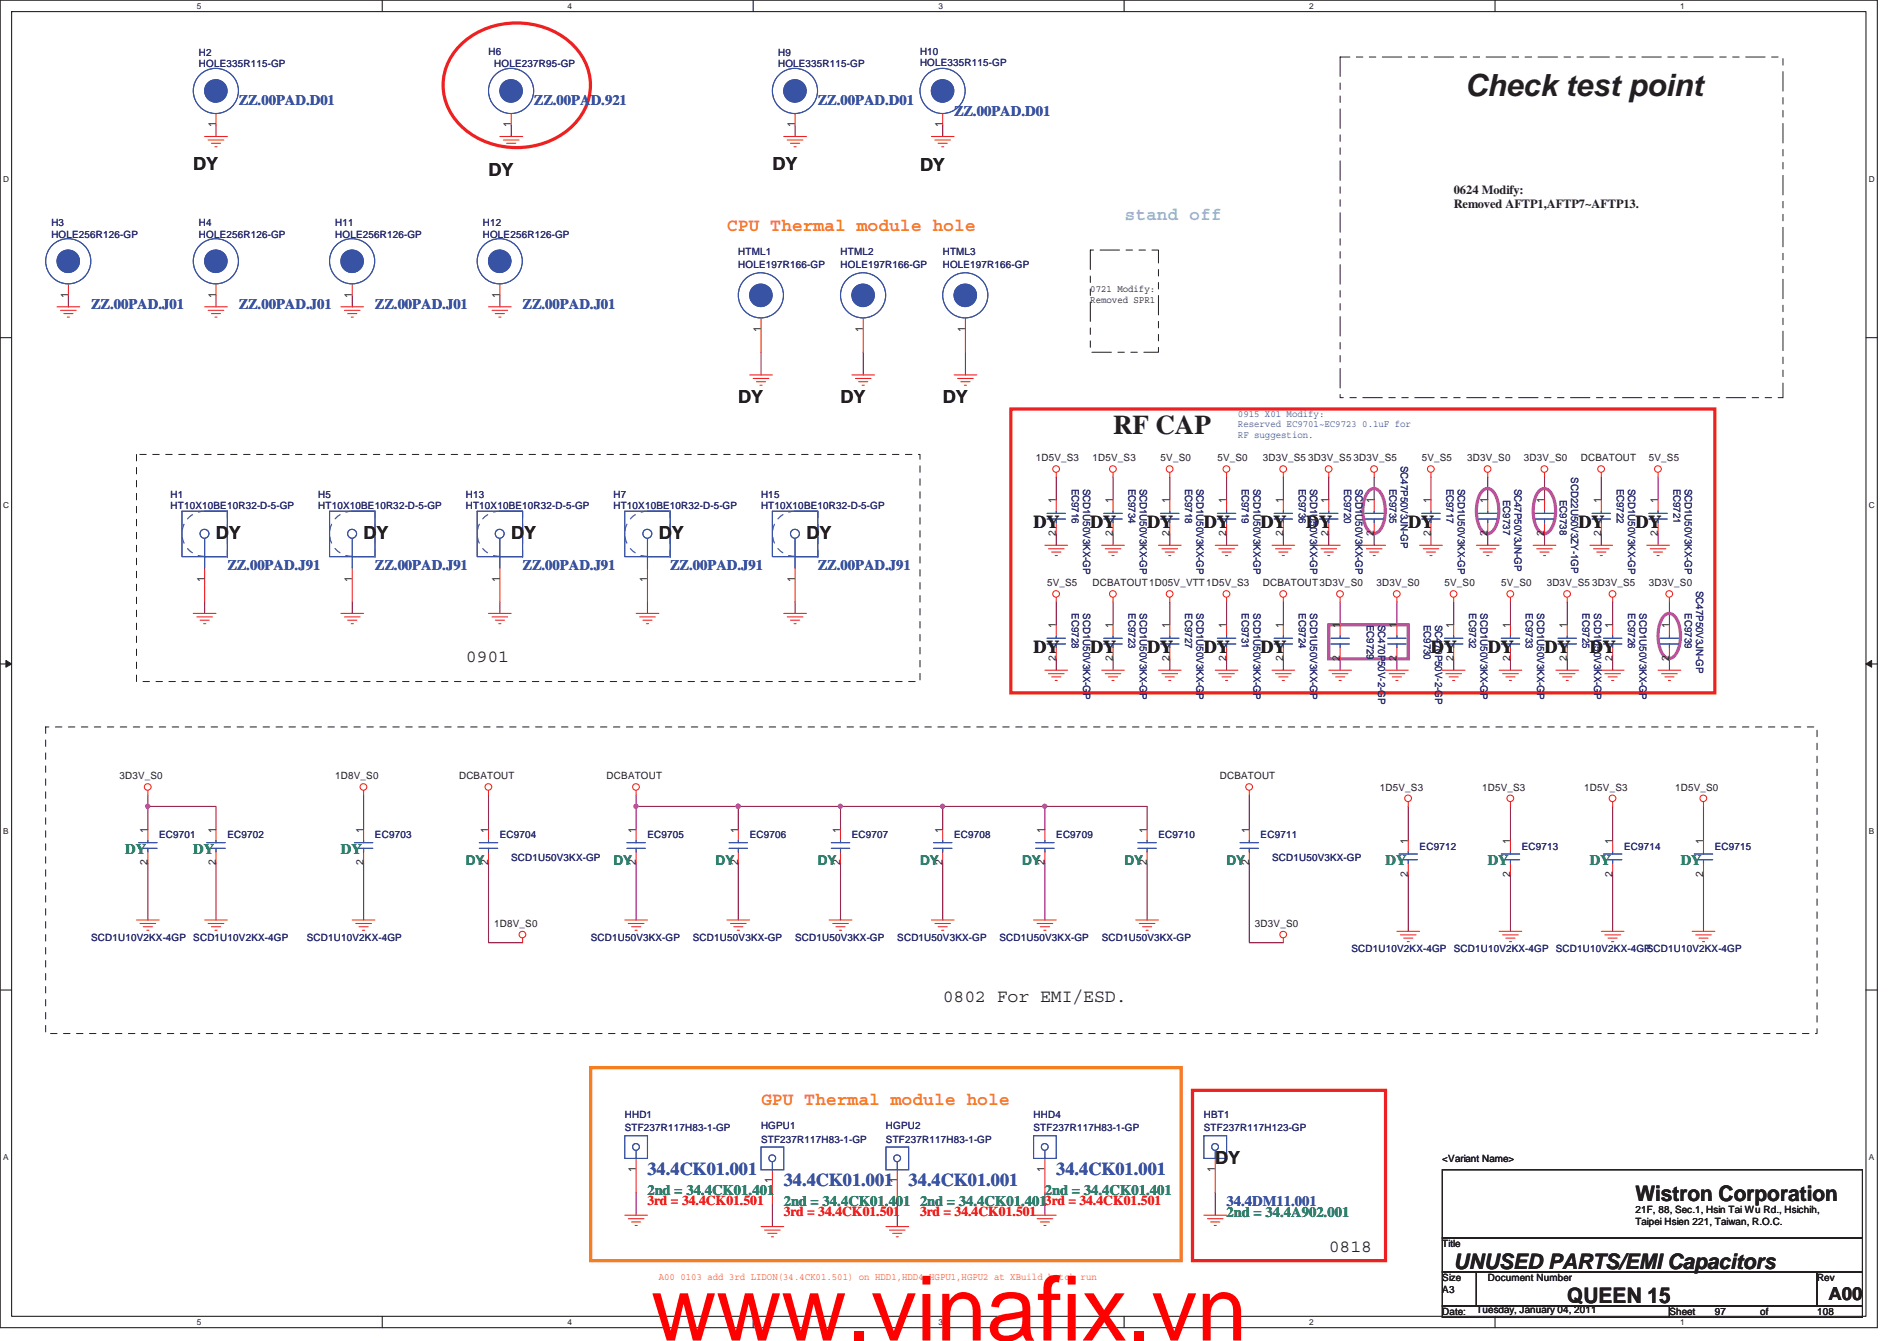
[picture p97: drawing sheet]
<svg xmlns="http://www.w3.org/2000/svg" width="297mm" height="210mm" viewBox="0 0 297 210" stroke-linecap="round" stroke-linejoin="round" font-family="sans-serif">
<defs><g id="words">
<text font-size="14.1" fill="#f00" x="102" y="209.9">www.vinafix.vn</text>
<text font-size="4.8" fill="#231f20" x="229.4" y="15.1">Check test point</text>
<text font-size="4.2" fill="#231f20" x="174.3" y="67.9">RF CAP</text>
<g font-size="3.3" fill="#231f20">
<text x="256.1" y="188.1">Wistron Corporation</text>
<text x="227.6" y="198.7">UNUSED PARTS/EMI Capacitors</text>
<text x="245.4" y="204.1">QUEEN 15</text>
</g>
<g font-size="2.8" fill="#231f20">
<text x="30.3" y="26.7">DY</text>
<text x="76.5" y="27.6">DY</text>
<text x="120.9" y="26.7">DY</text>
<text x="144.1" y="26.8">DY</text>
<text x="115.6" y="63.1">DY</text>
<text x="131.6" y="63.1">DY</text>
<text x="147.6" y="63.1">DY</text>
<text x="161.8" y="82.6">DY</text>
<text x="170.7" y="82.6">DY</text>
<text x="179.6" y="82.6">DY</text>
<text x="188.5" y="82.6">DY</text>
<text x="197.4" y="82.6">DY</text>
<text x="204.5" y="82.6">DY</text>
<text x="220.5" y="82.6">DY</text>
<text x="247.2" y="82.6">DY</text>
<text x="256.1" y="82.6">DY</text>
<text x="33.8" y="84.5">DY</text>
<text x="56.9" y="84.5">DY</text>
<text x="80" y="84.5">DY</text>
<text x="103.2" y="84.5">DY</text>
<text x="126.3" y="84.5">DY</text>
<text x="72.9" y="103.6">0901</text>
<text x="161.8" y="102.2">DY</text>
<text x="170.7" y="102.2">DY</text>
<text x="179.6" y="102.2">DY</text>
<text x="188.5" y="102.2">DY</text>
<text x="197.4" y="102.2">DY</text>
<text x="224.1" y="102.2">DY</text>
<text x="233" y="102.2">DY</text>
<text x="241.8" y="102.2">DY</text>
<text x="249" y="102.2">DY</text>
<text x="147.6" y="157">0802 For EMI/ESD.</text>
<text x="190.3" y="182.2">DY</text>
<text x="208.1" y="196.1">0818</text>
<text x="286.3" y="203.6">A00</text>
</g>
<text font-size="2.8" fill="#6fccdd" x="176.1" y="34.4">stand off</text>
<g font-size="2.8" fill="#f57f20">
<text x="113.8" y="36.2">CPU Thermal module hole</text>
<text x="119.2" y="173.1">GPU Thermal module hole</text>
</g>
<g font-size="2.8" fill="#3953a4">
<text x="101.4" y="184">34.4CK01.001</text>
<text x="122.7" y="185.8">34.4CK01.001</text>
<text x="142.3" y="185.8">34.4CK01.001</text>
<text x="165.4" y="184">34.4CK01.001</text>
</g>
<g font-size="2.3" fill="#3953a4">
<text x="37.4" y="16.4">ZZ.00PAD.D01</text>
<text x="83.6" y="16.4">ZZ.00PAD.921</text>
<text x="128.1" y="16.4">ZZ.00PAD.D01</text>
<text x="149.4" y="18.2">ZZ.00PAD.D01</text>
<text x="14.3" y="48.4">ZZ.00PAD.J01</text>
<text x="37.4" y="48.4">ZZ.00PAD.J01</text>
<text x="58.7" y="48.4">ZZ.00PAD.J01</text>
<text x="81.8" y="48.4">ZZ.00PAD.J01</text>
<text x="35.6" y="89.3">ZZ.00PAD.J91</text>
<text x="58.7" y="89.3">ZZ.00PAD.J91</text>
<text x="81.8" y="89.3">ZZ.00PAD.J91</text>
<text x="104.9" y="89.3">ZZ.00PAD.J91</text>
<text x="128.1" y="89.3">ZZ.00PAD.J91</text>
<text x="192.1" y="188.8">34.4DM11.001</text>
</g>
<g font-size="2.3" fill="#098040">
<text x="19.6" y="133.7">DY</text>
<text x="30.3" y="133.7">DY</text>
<text x="53.4" y="133.7">DY</text>
<text x="217" y="135.5">DY</text>
<text x="233" y="135.5">DY</text>
<text x="249" y="135.5">DY</text>
<text x="263.2" y="135.5">DY</text>
<text x="101.4" y="187.1">2nd = 34.4CK01.401</text>
<text x="122.7" y="188.8">2nd = 34.4CK01.401</text>
<text x="144.1" y="188.8">2nd = 34.4CK01.401</text>
<text x="163.6" y="187.1">2nd = 34.4CK01.401</text>
<text x="192.1" y="190.6">2nd = 34.4A902.001</text>
</g>
<g font-size="2.1" fill="#098040">
<text x="72.9" y="135.4">DY</text>
<text x="96.1" y="135.4">DY</text>
<text x="112.1" y="135.4">DY</text>
<text x="128.1" y="135.4">DY</text>
<text x="144.1" y="135.4">DY</text>
<text x="160.1" y="135.4">DY</text>
<text x="176.1" y="135.4">DY</text>
<text x="192.1" y="135.4">DY</text>
</g>
<g font-size="2.1" fill="#ed2024">
<text x="101.4" y="188.7">3rd = 34.4CK01.501</text>
<text x="122.7" y="190.5">3rd = 34.4CK01.501</text>
<text x="144.1" y="190.5">3rd = 34.4CK01.501</text>
<text x="163.6" y="188.7">3rd = 34.4CK01.501</text>
</g>
<g font-size="1.9" fill="#231f20">
<text x="227.6" y="30.3">0624 Modify:</text>
<text x="227.6" y="32.6">Removed AFTP1,AFTP7~AFTP13.</text>
</g>
<g font-size="1.6" fill="#282973">
<text x="31.2" y="8.8">H2</text>
<text x="31.2" y="10.5">HOLE335R115-GP</text>
<text x="76.5" y="8.6">H6</text>
<text x="77.4" y="10.5">HOLE237R95-GP</text>
<text x="121.8" y="8.8">H9</text>
<text x="121.8" y="10.5">HOLE335R115-GP</text>
<text x="144.1" y="8.6">H10</text>
<text x="144.1" y="10.4">HOLE335R115-GP</text>
<text x="8" y="35.4">H3</text>
<text x="31.2" y="35.4">H4</text>
<text x="52.5" y="35.4">H11</text>
<text x="75.6" y="35.4">H12</text>
<text x="8" y="37.2">HOLE256R126-GP</text>
<text x="31.2" y="37.2">HOLE256R126-GP</text>
<text x="52.5" y="37.2">HOLE256R126-GP</text>
<text x="75.6" y="37.2">HOLE256R126-GP</text>
<text x="115.6" y="39.9">HTML1</text>
<text x="131.6" y="39.9">HTML2</text>
<text x="147.6" y="39.9">HTML3</text>
<text x="115.6" y="42">HOLE197R166-GP</text>
<text x="131.6" y="42">HOLE197R166-GP</text>
<text x="147.6" y="42">HOLE197R166-GP</text>
<text x="26.7" y="77.9">H1</text>
<text x="49.8" y="77.9">H5</text>
<text x="72.9" y="77.9">H13</text>
<text x="96.1" y="77.9">H7</text>
<text x="119.2" y="77.9">H15</text>
<text x="167.8" y="76.5" transform="rotate(90 167.8 76.5)">EC9716</text>
<text x="169.6" y="76.5" transform="rotate(90 169.6 76.5)">SCD1U50V3KX-GP</text>
<text x="176.7" y="76.5" transform="rotate(90 176.7 76.5)">EC9734</text>
<text x="178.5" y="76.5" transform="rotate(90 178.5 76.5)">SCD1U50V3KX-GP</text>
<text x="185.6" y="76.5" transform="rotate(90 185.6 76.5)">EC9718</text>
<text x="187.4" y="76.5" transform="rotate(90 187.4 76.5)">SCD1U50V3KX-GP</text>
<text x="194.5" y="76.5" transform="rotate(90 194.5 76.5)">EC9719</text>
<text x="196.3" y="76.5" transform="rotate(90 196.3 76.5)">SCD1U50V3KX-GP</text>
<text x="203.4" y="76.5" transform="rotate(90 203.4 76.5)">EC9736</text>
<text x="205.1" y="76.5" transform="rotate(90 205.1 76.5)">SCD1U50V3KX-GP</text>
<text x="210.5" y="76.5" transform="rotate(90 210.5 76.5)">EC9720</text>
<text x="212.3" y="76.5" transform="rotate(90 212.3 76.5)">SCD1U50V3KX-GP</text>
<text x="217.6" y="76.5" transform="rotate(90 217.6 76.5)">EC9735</text>
<text x="219.4" y="72.9" transform="rotate(90 219.4 72.9)">SC47P50V3JN-GP</text>
<text x="226.5" y="76.5" transform="rotate(90 226.5 76.5)">EC9717</text>
<text x="228.3" y="76.5" transform="rotate(90 228.3 76.5)">SCD1U50V3KX-GP</text>
<text x="237.1" y="76.5" transform="rotate(90 237.1 76.5)">SC47P50V3JN-GP</text>
<text x="246" y="74.7" transform="rotate(90 246 74.7)">SCD22U50V3ZY-1GP</text>
<text x="253.2" y="76.5" transform="rotate(90 253.2 76.5)">EC9722</text>
<text x="254.9" y="76.5" transform="rotate(90 254.9 76.5)">SCD1U50V3KX-GP</text>
<text x="262" y="76.5" transform="rotate(90 262 76.5)">EC9721</text>
<text x="263.8" y="76.5" transform="rotate(90 263.8 76.5)">SCD1U50V3KX-GP</text>
<text x="26.7" y="79.7">HT10X10BE10R32-D-5-GP</text>
<text x="49.8" y="79.7">HT10X10BE10R32-D-5-GP</text>
<text x="72.9" y="79.7">HT10X10BE10R32-D-5-GP</text>
<text x="96.1" y="79.7">HT10X10BE10R32-D-5-GP</text>
<text x="119.2" y="79.7">HT10X10BE10R32-D-5-GP</text>
<text x="235.4" y="78.3" transform="rotate(90 235.4 78.3)">EC9737</text>
<text x="244.3" y="78.3" transform="rotate(90 244.3 78.3)">EC9738</text>
<text x="265.6" y="92.5" transform="rotate(90 265.6 92.5)">SC47P50V3JN-GP</text>
<text x="167.8" y="96.1" transform="rotate(90 167.8 96.1)">EC9728</text>
<text x="169.6" y="96.1" transform="rotate(90 169.6 96.1)">SCD1U50V3KX-GP</text>
<text x="176.7" y="96.1" transform="rotate(90 176.7 96.1)">EC9723</text>
<text x="178.5" y="96.1" transform="rotate(90 178.5 96.1)">SCD1U50V3KX-GP</text>
<text x="185.6" y="96.1" transform="rotate(90 185.6 96.1)">EC9727</text>
<text x="187.4" y="96.1" transform="rotate(90 187.4 96.1)">SCD1U50V3KX-GP</text>
<text x="194.5" y="96.1" transform="rotate(90 194.5 96.1)">EC9731</text>
<text x="196.3" y="96.1" transform="rotate(90 196.3 96.1)">SCD1U50V3KX-GP</text>
<text x="203.4" y="96.1" transform="rotate(90 203.4 96.1)">EC9724</text>
<text x="205.1" y="96.1" transform="rotate(90 205.1 96.1)">SCD1U50V3KX-GP</text>
<text x="214" y="97.8" transform="rotate(90 214 97.8)">EC9729</text>
<text x="215.8" y="97.8" transform="rotate(90 215.8 97.8)">SC470P50V-2-GP</text>
<text x="222.9" y="97.8" transform="rotate(90 222.9 97.8)">EC9730</text>
<text x="224.7" y="97.8" transform="rotate(90 224.7 97.8)">SC470P50V-2-GP</text>
<text x="230" y="96.1" transform="rotate(90 230 96.1)">EC9732</text>
<text x="231.8" y="96.1" transform="rotate(90 231.8 96.1)">SCD1U50V3KX-GP</text>
<text x="238.9" y="96.1" transform="rotate(90 238.9 96.1)">EC9733</text>
<text x="240.7" y="96.1" transform="rotate(90 240.7 96.1)">SCD1U50V3KX-GP</text>
<text x="247.8" y="96.1" transform="rotate(90 247.8 96.1)">EC9725</text>
<text x="249.6" y="96.1" transform="rotate(90 249.6 96.1)">SCD1U50V3KX-GP</text>
<text x="254.9" y="96.1" transform="rotate(90 254.9 96.1)">EC9726</text>
<text x="256.7" y="96.1" transform="rotate(90 256.7 96.1)">SCD1U50V3KX-GP</text>
<text x="263.8" y="96.1" transform="rotate(90 263.8 96.1)">EC9739</text>
<text x="24.9" y="131.3">EC9701</text>
<text x="35.6" y="131.3">EC9702</text>
<text x="58.7" y="131.3">EC9703</text>
<text x="78.3" y="131.3">EC9704</text>
<text x="101.4" y="131.3">EC9705</text>
<text x="117.4" y="131.3">EC9706</text>
<text x="133.4" y="131.3">EC9707</text>
<text x="149.4" y="131.3">EC9708</text>
<text x="165.4" y="131.3">EC9709</text>
<text x="181.4" y="131.3">EC9710</text>
<text x="197.4" y="131.3">EC9711</text>
<text x="80" y="134.8">SCD1U50V3KX-GP</text>
<text x="199.2" y="134.8">SCD1U50V3KX-GP</text>
<text x="222.3" y="133.1">EC9712</text>
<text x="238.3" y="133.1">EC9713</text>
<text x="254.3" y="133.1">EC9714</text>
<text x="268.5" y="133.1">EC9715</text>
<text x="14.3" y="147.3">SCD1U10V2KX-4GP</text>
<text x="30.3" y="147.3">SCD1U10V2KX-4GP</text>
<text x="48" y="147.3">SCD1U10V2KX-4GP</text>
<text x="92.5" y="147.3">SCD1U50V3KX-GP</text>
<text x="108.5" y="147.3">SCD1U50V3KX-GP</text>
<text x="124.5" y="147.3">SCD1U50V3KX-GP</text>
<text x="140.5" y="147.3">SCD1U50V3KX-GP</text>
<text x="156.5" y="147.3">SCD1U50V3KX-GP</text>
<text x="172.5" y="147.3">SCD1U50V3KX-GP</text>
<text x="211.6" y="149.1">SCD1U10V2KX-4GP</text>
<text x="227.6" y="149.1">SCD1U10V2KX-4GP</text>
<text x="243.6" y="149.1">SCD1U10V2KX-4GPSCD1U10V2KX-4GP</text>
<text x="97.8" y="175">HHD1</text>
<text x="97.8" y="177.2">STF237R117H83-1-GP</text>
<text x="119.2" y="176.8">HGPU1</text>
<text x="119.2" y="178.9">STF237R117H83-1-GP</text>
<text x="138.7" y="176.8">HGPU2</text>
<text x="138.7" y="178.9">STF237R117H83-1-GP</text>
<text x="161.8" y="175">HHD4</text>
<text x="161.8" y="177.2">STF237R117H83-1-GP</text>
<text x="188.5" y="175">HBT1</text>
<text x="188.5" y="177.2">STF237R117H123-GP</text>
</g>
<g font-size="1.6" fill="#231f20">
<text x="33.8" y="19.9" transform="rotate(-90 33.8 19.9)">1</text>
<text x="80" y="19.9" transform="rotate(-90 80 19.9)">1</text>
<text x="124.5" y="19.9" transform="rotate(-90 124.5 19.9)">1</text>
<text x="147.6" y="19.9" transform="rotate(-90 147.6 19.9)">1</text>
<text x="10.7" y="46.6" transform="rotate(-90 10.7 46.6)">1</text>
<text x="33.8" y="46.6" transform="rotate(-90 33.8 46.6)">1</text>
<text x="55.1" y="46.6" transform="rotate(-90 55.1 46.6)">1</text>
<text x="78.2" y="46.6" transform="rotate(-90 78.2 46.6)">1</text>
<text x="170.7" y="45.7">0721 Modify:</text>
<text x="170.7" y="47.4">Removed SPR1</text>
<text x="119.1" y="51.9" transform="rotate(-90 119.1 51.9)">1</text>
<text x="135.1" y="51.9" transform="rotate(-90 135.1 51.9)">1</text>
<text x="151.1" y="51.9" transform="rotate(-90 151.1 51.9)">1</text>
<text x="162.2" y="72.3">1D5V_S3</text>
<text x="171.1" y="72.3">1D5V_S3</text>
<text x="181.7" y="72.3">5V_S0</text>
<text x="190.6" y="72.3">5V_S0</text>
<text x="197.7" y="72.3">3D3V_S5</text>
<text x="204.8" y="72.3">3D3V_S5</text>
<text x="212" y="72.3">3D3V_S5</text>
<text x="222.6" y="72.3">5V_S5</text>
<text x="229.7" y="72.3">3D3V_S0</text>
<text x="238.6" y="72.3">3D3V_S0</text>
<text x="247.5" y="72.3">DCBATOUT</text>
<text x="258.2" y="72.3">5V_S5</text>
<text x="165.4" y="83.9" transform="rotate(-90 165.4 83.9)">2</text>
<text x="165.4" y="78.8" transform="rotate(-90 165.4 78.8)">1</text>
<text x="174.2" y="83.9" transform="rotate(-90 174.2 83.9)">2</text>
<text x="174.2" y="78.8" transform="rotate(-90 174.2 78.8)">1</text>
<text x="183.1" y="83.9" transform="rotate(-90 183.1 83.9)">2</text>
<text x="183.1" y="78.8" transform="rotate(-90 183.1 78.8)">1</text>
<text x="192" y="83.9" transform="rotate(-90 192 83.9)">2</text>
<text x="192" y="78.8" transform="rotate(-90 192 78.8)">1</text>
<text x="200.9" y="83.9" transform="rotate(-90 200.9 83.9)">2</text>
<text x="200.9" y="78.8" transform="rotate(-90 200.9 78.8)">1</text>
<text x="208" y="83.9" transform="rotate(-90 208 83.9)">2</text>
<text x="208" y="78.8" transform="rotate(-90 208 78.8)">1</text>
<text x="215.1" y="83.9" transform="rotate(-90 215.1 83.9)">2</text>
<text x="215.1" y="78.8" transform="rotate(-90 215.1 78.8)">1</text>
<text x="224" y="83.9" transform="rotate(-90 224 83.9)">2</text>
<text x="224" y="78.8" transform="rotate(-90 224 78.8)">1</text>
<text x="232.9" y="83.9" transform="rotate(-90 232.9 83.9)">2</text>
<text x="232.9" y="78.8" transform="rotate(-90 232.9 78.8)">1</text>
<text x="241.8" y="83.9" transform="rotate(-90 241.8 83.9)">2</text>
<text x="241.8" y="78.8" transform="rotate(-90 241.8 78.8)">1</text>
<text x="250.7" y="83.9" transform="rotate(-90 250.7 83.9)">2</text>
<text x="250.7" y="78.8" transform="rotate(-90 250.7 78.8)">1</text>
<text x="259.6" y="83.9" transform="rotate(-90 259.6 83.9)">2</text>
<text x="259.6" y="78.8" transform="rotate(-90 259.6 78.8)">1</text>
<text x="32" y="91.1" transform="rotate(-90 32 91.1)">1</text>
<text x="55.1" y="91.1" transform="rotate(-90 55.1 91.1)">1</text>
<text x="78.2" y="91.1" transform="rotate(-90 78.2 91.1)">1</text>
<text x="101.3" y="91.1" transform="rotate(-90 101.3 91.1)">1</text>
<text x="124.5" y="91.1" transform="rotate(-90 124.5 91.1)">1</text>
<text x="164" y="91.8">5V_S5</text>
<text x="171.1" y="91.8">DCBATOUT1D05V_VTT1D5V_S3</text>
<text x="197.7" y="91.8">DCBATOUT3D3V_S0</text>
<text x="215.5" y="91.8">3D3V_S0</text>
<text x="226.2" y="91.8">5V_S0</text>
<text x="235.1" y="91.8">5V_S0</text>
<text x="242.2" y="91.8">3D3V_S5</text>
<text x="249.3" y="91.8">3D3V_S5</text>
<text x="258.2" y="91.8">3D3V_S0</text>
<text x="165.4" y="98.4" transform="rotate(-90 165.4 98.4)">1</text>
<text x="174.2" y="98.4" transform="rotate(-90 174.2 98.4)">1</text>
<text x="183.1" y="98.4" transform="rotate(-90 183.1 98.4)">1</text>
<text x="192" y="98.4" transform="rotate(-90 192 98.4)">1</text>
<text x="200.9" y="98.4" transform="rotate(-90 200.9 98.4)">1</text>
<text x="209.8" y="98.4" transform="rotate(-90 209.8 98.4)">1</text>
<text x="218.7" y="98.4" transform="rotate(-90 218.7 98.4)">1</text>
<text x="227.6" y="98.4" transform="rotate(-90 227.6 98.4)">1</text>
<text x="236.5" y="98.4" transform="rotate(-90 236.5 98.4)">1</text>
<text x="245.4" y="98.4" transform="rotate(-90 245.4 98.4)">1</text>
<text x="252.5" y="98.4" transform="rotate(-90 252.5 98.4)">1</text>
<text x="261.4" y="98.4" transform="rotate(-90 261.4 98.4)">1</text>
<text x="165.4" y="103.5" transform="rotate(-90 165.4 103.5)">2</text>
<text x="174.2" y="103.5" transform="rotate(-90 174.2 103.5)">2</text>
<text x="183.1" y="103.5" transform="rotate(-90 183.1 103.5)">2</text>
<text x="192" y="103.5" transform="rotate(-90 192 103.5)">2</text>
<text x="200.9" y="103.5" transform="rotate(-90 200.9 103.5)">2</text>
<text x="209.8" y="103.5" transform="rotate(-90 209.8 103.5)">2</text>
<text x="218.7" y="103.5" transform="rotate(-90 218.7 103.5)">2</text>
<text x="227.6" y="103.5" transform="rotate(-90 227.6 103.5)">2</text>
<text x="236.5" y="103.5" transform="rotate(-90 236.5 103.5)">2</text>
<text x="245.4" y="103.5" transform="rotate(-90 245.4 103.5)">2</text>
<text x="252.5" y="103.5" transform="rotate(-90 252.5 103.5)">2</text>
<text x="261.4" y="103.5" transform="rotate(-90 261.4 103.5)">2</text>
<text x="18.7" y="122">3D3V_S0</text>
<text x="52.5" y="122">1D8V_S0</text>
<text x="71.9" y="122">DCBATOUT</text>
<text x="95" y="122">DCBATOUT</text>
<text x="191" y="122">DCBATOUT</text>
<text x="216.1" y="123.8">1D5V_S3</text>
<text x="232.1" y="123.8">1D5V_S3</text>
<text x="248.1" y="123.8">1D5V_S3</text>
<text x="262.3" y="123.8">1D5V_S0</text>
<text x="23.1" y="130.4" transform="rotate(-90 23.1 130.4)">1</text>
<text x="33.8" y="130.4" transform="rotate(-90 33.8 130.4)">1</text>
<text x="56.9" y="130.4" transform="rotate(-90 56.9 130.4)">1</text>
<text x="76.5" y="130.4" transform="rotate(-90 76.5 130.4)">1</text>
<text x="99.6" y="130.4" transform="rotate(-90 99.6 130.4)">1</text>
<text x="115.6" y="130.4" transform="rotate(-90 115.6 130.4)">1</text>
<text x="131.6" y="130.4" transform="rotate(-90 131.6 130.4)">1</text>
<text x="147.6" y="130.4" transform="rotate(-90 147.6 130.4)">1</text>
<text x="163.6" y="130.4" transform="rotate(-90 163.6 130.4)">1</text>
<text x="179.6" y="130.4" transform="rotate(-90 179.6 130.4)">1</text>
<text x="195.6" y="130.4" transform="rotate(-90 195.6 130.4)">1</text>
<text x="23.1" y="135.5" transform="rotate(-90 23.1 135.5)">2</text>
<text x="33.8" y="135.5" transform="rotate(-90 33.8 135.5)">2</text>
<text x="56.9" y="135.5" transform="rotate(-90 56.9 135.5)">2</text>
<text x="76.5" y="135.5" transform="rotate(-90 76.5 135.5)">2</text>
<text x="99.6" y="135.5" transform="rotate(-90 99.6 135.5)">2</text>
<text x="115.6" y="135.5" transform="rotate(-90 115.6 135.5)">2</text>
<text x="131.6" y="135.5" transform="rotate(-90 131.6 135.5)">2</text>
<text x="147.6" y="135.5" transform="rotate(-90 147.6 135.5)">2</text>
<text x="163.6" y="135.5" transform="rotate(-90 163.6 135.5)">2</text>
<text x="179.6" y="135.5" transform="rotate(-90 179.6 135.5)">2</text>
<text x="195.6" y="135.5" transform="rotate(-90 195.6 135.5)">2</text>
<text x="220.5" y="137.3" transform="rotate(-90 220.5 137.3)">2</text>
<text x="220.5" y="132.2" transform="rotate(-90 220.5 132.2)">1</text>
<text x="236.5" y="137.3" transform="rotate(-90 236.5 137.3)">2</text>
<text x="236.5" y="132.2" transform="rotate(-90 236.5 132.2)">1</text>
<text x="252.5" y="137.3" transform="rotate(-90 252.5 137.3)">2</text>
<text x="252.5" y="132.2" transform="rotate(-90 252.5 132.2)">1</text>
<text x="266.7" y="137.3" transform="rotate(-90 266.7 137.3)">2</text>
<text x="266.7" y="132.2" transform="rotate(-90 266.7 132.2)">1</text>
<text x="77.4" y="145.2">1D8V_S0</text>
<text x="196.5" y="145.2">3D3V_S0</text>
<text x="99.6" y="183.5" transform="rotate(-90 99.6 183.5)">1</text>
<text x="120.9" y="185.3" transform="rotate(-90 120.9 185.3)">1</text>
<text x="140.5" y="185.3" transform="rotate(-90 140.5 185.3)">1</text>
<text x="163.6" y="183.5" transform="rotate(-90 163.6 183.5)">1</text>
<text x="190.2" y="183.5" transform="rotate(-90 190.2 183.5)">1</text>
<text x="225.8" y="181.9">&lt;Variant Name&gt;</text>
<text x="256.1" y="189.9">21F, 88, Sec.1, Hsin Tai Wu Rd., Hsichih,</text>
<text x="256.1" y="191.8">Taipei Hsien 221, Taiwan, R.O.C.</text>
<text x="225.8" y="195.3">Title</text>
<text x="225.8" y="200.6">Size</text>
<text x="225.8" y="202.4">A3</text>
<text x="233" y="200.6">Document Number</text>
<text x="284.5" y="200.6">Rev</text>
<text x="225.8" y="205.9">Date:</text>
<text x="231.2" y="205.6">Tuesday, January 04, 2011</text>
<text x="261.4" y="205.9">Sheet</text>
<text x="268.5" y="205.9">97</text>
<text x="275.6" y="205.9">of</text>
<text x="284.5" y="205.9">108</text>
</g>
<g font-size="1.6" fill="#3953a4">
<text x="193.8" y="65.3">0915 X01 Modify:</text>
<text x="193.8" y="66.9">Reserved EC9701~EC9723 0.1uF for</text>
<text x="193.8" y="68.6">RF suggestion.</text>
</g>
<text font-size="1.6" fill="#f57f20" x="103.2" y="200.4">A00 0103 add 3rd LIDON(34.4CK01.501) on HDD1,HDD4,HGPU1,HGPU2 at XBuild batch run</text>
<g font-size="1.3" fill="#231f20">
<text x="30.8" y="1.4">5</text>
<text x="88.9" y="1.4">4</text>
<text x="146.9" y="1.4">3</text>
<text x="205" y="1.4">2</text>
<text x="263.1" y="1.4">1</text>
<text x=".5" y="28.5">D</text>
<text x="292.6" y="28.5">D</text>
<text x=".5" y="79.5">C</text>
<text x="292.6" y="79.5">C</text>
<text x=".5" y="130.6">B</text>
<text x="292.6" y="130.6">B</text>
<text x=".5" y="181.7">A</text>
<text x="292.6" y="181.7">A</text>
<text x="30.8" y="207.4">5</text>
<text x="88.9" y="207.4">4</text>
<text x="146.9" y="207.4">3</text>
<text x="205" y="207.4">2</text>
<text x="263.1" y="207.4">1</text>
</g>
</g></defs>
<path d="M0 0h294v207.9h-294zM1.8 1.8h290.4v204.3h-290.4z" fill="none" stroke="#231f20" stroke-width=".17"/>
<g fill="#fff">
<path d="M30.8 .2h.7v1.4h-.7z"/>
<path d="M30.8 206.3h.7v1.4h-.7z"/>
</g>
<path d="M59.9 0v1.8M59.9 206.1v1.8" fill="none" stroke="#231f20" stroke-width=".17"/>
<g fill="#fff">
<path d="M88.9 .2h.6v1.4h-.6z"/>
<path d="M88.9 206.3h.6v1.4h-.6z"/>
</g>
<path d="M117.9 0v1.8M117.9 206.1v1.8" fill="none" stroke="#231f20" stroke-width=".17"/>
<g fill="#fff">
<path d="M146.9 .2h.7v1.4h-.7z"/>
<path d="M146.9 206.3h.7v1.4h-.7z"/>
</g>
<path d="M176 0v1.8M176 206.1v1.8" fill="none" stroke="#231f20" stroke-width=".17"/>
<g fill="#fff">
<path d="M205 .2h.7v1.4h-.7z"/>
<path d="M205 206.3h.7v1.4h-.7z"/>
</g>
<path d="M234.1 0v1.8M234.1 206.1v1.8" fill="none" stroke="#231f20" stroke-width=".17"/>
<g fill="#fff">
<path d="M263.1 .2h.7v1.4h-.7z"/>
<path d="M263.1 206.3h.7v1.4h-.7z"/>
<path d="M.5 27.3h.9v1.4h-.9z"/>
<path d="M292.6 27.3h.9v1.4h-.9z"/>
<path d="M.5 78.4h.9v1.4h-.9z"/>
<path d="M292.6 78.4h.9v1.4h-.9z"/>
</g>
<path d="M0 52.9h1.8M292.2 52.9h1.8" fill="none" stroke="#231f20" stroke-width=".17"/>
<g fill="#fff">
<path d="M.5 129.5h.8v1.4h-.8z"/>
<path d="M292.6 129.5h.9v1.4h-.9z"/>
</g>
<path d="M0 104h1.8M292.2 104h1.8" fill="none" stroke="#231f20" stroke-width=".17"/>
<path d="M.9 103.4l.9 .6-.9 .5z" fill="#231f20"/>
<path d="M.9 103.4l.9 .6-.9 .5z" fill="none" stroke="#231f20" stroke-width=".16"/>
<path d="M292.2 104l.9-.6v1.1z" fill="#231f20"/>
<path d="M292.2 104l.9-.6v1.1z" fill="none" stroke="#231f20" stroke-width=".16"/>
<g fill="#fff">
<path d="M.5 180.5h.8v1.4h-.8z"/>
<path d="M292.6 180.5h.9v1.4h-.9z"/>
</g>
<path d="M0 155h1.8M292.2 155h1.8" fill="none" stroke="#231f20" stroke-width=".17"/>
<g fill="none" stroke="#7f1442" stroke-width=".17">
<path d="M33.8 19.6v1.8M80 19.6v1.8M124.5 19.6v1.8M147.6 19.6v1.8M10.7 46.3v1.7M33.8 46.3v1.7M55.2 46.3v1.7M78.3 46.3v1.7M119.2 55.2v3.5M135.2 55.2v3.5M151.2 55.2v3.5M55.2 94.3v1.8"/>
<path d="M78.3 94.3v1.8M23.2 129.8v-3.5h10.6v3.5M23.2 135.2v8.9M33.8 135.2v8.9M99.6 186.7v3.6M120.9 188.5v3.6M140.5 188.5v3.6M163.6 186.7v3.6M190.3 186.7v3.6"/>
</g>
<circle cx="23.1" cy="126.3" r=".32" fill="#b9529f"/>
<circle cx="23.1" cy="126.3" r=".32" fill="none" stroke="#b9529f" stroke-width=".17"/>
<path d="M56.9 124.5v5.3M56.9 135.2v8.9M76.5 135.2v12.4h5.3M76.5 124.5v5.3M99.6 124.5v1.8h16" fill="none" stroke="#7f1442" stroke-width=".17"/>
<circle cx="115.6" cy="126.3" r=".32" fill="#b9529f"/>
<circle cx="115.6" cy="126.3" r=".32" fill="none" stroke="#b9529f" stroke-width=".17"/>
<circle cx="99.6" cy="126.3" r=".32" fill="#b9529f"/>
<circle cx="99.6" cy="126.3" r=".32" fill="none" stroke="#b9529f" stroke-width=".17"/>
<path d="M99.6 126.3v3.5M99.6 135.2v8.9M115.6 135.2v8.9M131.6 135.2v8.9M147.6 135.2v8.9M163.6 135.2v8.9M163.6 129.8v-3.5h16v3.5M179.6 135.2v8.9" fill="none" stroke="#7f1442" stroke-width=".17"/>
<circle cx="163.6" cy="126.3" r=".32" fill="#b9529f"/>
<circle cx="163.6" cy="126.3" r=".32" fill="none" stroke="#b9529f" stroke-width=".17"/>
<path d="M131.6 129.8v-3.5h16v3.5" fill="none" stroke="#7f1442" stroke-width=".17"/>
<circle cx="131.6" cy="126.3" r=".32" fill="#b9529f"/>
<circle cx="131.6" cy="126.3" r=".32" fill="none" stroke="#b9529f" stroke-width=".17"/>
<path d="M131.6 126.3h-16v3.5" fill="none" stroke="#7f1442" stroke-width=".17"/>
<circle cx="115.6" cy="126.3" r=".32" fill="#b9529f"/>
<circle cx="115.6" cy="126.3" r=".32" fill="none" stroke="#b9529f" stroke-width=".17"/>
<path d="M23.2 124.5v1.8M147.6 126.3h16M195.6 135.2v12.4h5.4M195.6 124.5v5.3M220.5 126.3v5.3M220.5 136.9v8.9M236.5 126.3v5.3M236.5 136.9v8.9M252.5 126.3v5.3M252.5 136.9v8.9" fill="none" stroke="#7f1442" stroke-width=".17"/>
<circle cx="147.6" cy="126.3" r=".32" fill="#b9529f"/>
<circle cx="147.6" cy="126.3" r=".32" fill="none" stroke="#b9529f" stroke-width=".17"/>
<g fill="none" stroke="#7f1442" stroke-width=".17">
<path d="M165.4 74.7v3.6M174.3 74.7v3.6M183.2 74.7v3.6M192.1 74.7v3.6M201 74.7v3.6M208.1 74.7v3.6M215.2 74.7v3.6M224.1 74.7v3.6M233 74.7v3.6M241.8 74.7v3.6M250.7 74.7v3.6M259.6 74.7v3.6"/>
<path d="M32 94.3v1.8M101.4 94.3v1.8M124.5 94.3v1.8M165.4 83.6v1.8M165.4 94.3v3.5M174.3 94.3v3.5M174.3 83.6v1.8M183.2 83.6v1.8M183.2 94.3v3.5M192.1 83.6v1.8M192.1 94.3v3.5M201 94.3v3.5"/>
<path d="M201 83.6v1.8M208.1 83.6v1.8M209.8 94.3v3.5M215.2 83.6v1.8M218.7 94.3v3.5M224.1 83.6v1.8M227.6 94.3v3.5M233 83.6v1.8M236.5 94.3v3.5M241.8 83.6v1.8M245.4 94.3v3.5M250.7 83.6v1.8"/>
<path d="M252.5 94.3v3.5M259.6 83.6v1.8M261.4 94.3v3.5M165.4 103.2v1.7M174.3 103.2v1.7M183.2 103.2v1.7M192.1 103.2v1.7M201 103.2v1.7M209.8 103.2v1.7M218.7 103.2v1.7M227.6 103.2v1.7M236.5 103.2v1.7"/>
<path d="M245.4 103.2v1.7M252.5 103.2v1.7M261.4 103.2v1.7M266.7 126.3v5.3M266.7 136.9v8.9"/>
</g>
<g fill="none" stroke="#ed2024" stroke-width=".17">
<path d="M147.6 17.8v1.8M32 21.4h3.6M32.6 21.9h2.4M33.1 22.4h1.4M33.7 23h.3M78.3 21.4h3.5M78.8 21.9h2.5M79.3 22.4h1.5M79.9 23h.3M122.7 21.4h3.6M123.3 21.9h2.4M123.8 22.4h1.4"/>
<path d="M124.3 23h.4M145.8 21.4h3.6M146.4 21.9h2.4M146.9 22.4h1.4M147.4 23h.4M8.9 48h3.6M9.5 48.6h2.4M10 49.1h1.4M10.5 49.7h.4M32 48h3.6M32.6 48.6h2.4M33.1 49.1h1.4"/>
<path d="M33.7 49.7h.3M53.4 48h3.5M53.9 48.6h2.5M54.4 49.1h1.5M55 49.7h.3M76.5 48h3.5M77 48.6h2.5M77.6 49.1h1.4M78.1 49.7h.3M117.4 58.7h3.5M117.9 59.3h2.5M118.4 59.8h1.5"/>
<path d="M133.4 58.7h3.5M133.9 59.3h2.5M134.4 59.8h1.5M149.4 58.7h3.5M149.9 59.3h2.5M150.4 59.8h1.5M119 60.3h.3M135 60.3h.3M151 60.3h.3M165.4 74v.7M174.3 74v.7M183.2 74v.7"/>
<path d="M192.1 74v.7M201 74v.7M208.1 74v.7M215.2 74v.7M224.1 74v.7M233 74v.7M241.8 74v.7M250.7 74v.7M259.6 74v.7M30.3 96.1h3.5M30.8 96.6h2.5M31.3 97.1h1.5"/>
<path d="M31.9 97.7h.3M53.4 96.1h3.5M53.9 96.6h2.5M54.4 97.1h1.5M55 97.7h.3M76.5 96.1h3.5M77 96.6h2.5M77.6 97.1h1.4M78.1 97.7h.3M99.6 96.1h3.6M100.2 96.6h2.4M100.7 97.1h1.4"/>
<path d="M101.2 97.7h.4M122.7 96.1h3.6M123.3 96.6h2.4M123.8 97.1h1.4M124.3 97.7h.4M163.6 85.4h3.6M164.2 85.9h2.4M164.7 86.4h1.4M165.2 87h.4M165.4 93.6v.7M172.5 85.4h3.6M173.1 85.9h2.4"/>
<path d="M173.6 86.4h1.4M174.1 87h.4M174.3 93.6v.7M181.4 85.4h3.6M181.9 85.9h2.5M182.5 86.4h1.4M183 87h.3M183.2 93.6v.7M190.3 85.4h3.5M190.8 85.9h2.5M191.3 86.4h1.5M191.9 87h.3"/>
<path d="M192.1 93.6v.7M199.2 85.4h3.5M199.7 85.9h2.5M200.2 86.4h1.5M200.8 87h.3M201 93.6v.7M206.3 85.4h3.5M206.8 85.9h2.5M207.3 86.4h1.5M207.9 87h.3M209.8 93.6v.7M213.4 85.4h3.6"/>
<path d="M213.9 85.9h2.5M214.5 86.4h1.4M215 87h.3M218.7 93.6v.7M222.3 85.4h3.5M222.8 85.9h2.5M223.3 86.4h1.5M223.9 87h.3M227.6 93.6v.7M231.2 85.4h3.5M231.7 85.9h2.5M232.2 86.4h1.5"/>
<path d="M232.8 87h.3M236.5 93.6v.7M240.1 85.4h3.5M240.6 85.9h2.5M241.1 86.4h1.5M241.7 87h.3M245.4 93.6v.7M249 85.4h3.5M249.5 85.9h2.5M250 86.4h1.5M250.6 87h.3M252.5 93.6v.7"/>
<path d="M257.8 85.4h3.6M258.4 85.9h2.5M258.9 86.4h1.4M259.5 87h.3M261.4 93.6v.7M163.6 104.9h3.6M164.2 105.5h2.4M164.7 106h1.4M165.2 106.5h.4M172.5 104.9h3.6M173.1 105.5h2.4M173.6 106h1.4"/>
<path d="M174.1 106.5h.4M181.4 104.9h3.6M181.9 105.5h2.5M182.5 106h1.4M183 106.5h.3M190.3 104.9h3.5M190.8 105.5h2.5M191.3 106h1.5M191.9 106.5h.3M199.2 104.9h3.5M199.7 105.5h2.5M200.2 106h1.5"/>
<path d="M200.8 106.5h.3M208.1 104.9h3.5M208.6 105.5h2.5M209.1 106h1.5M209.7 106.5h.3M217 104.9h3.5M217.5 105.5h2.5M218 106h1.5M218.6 106.5h.3M225.8 104.9h3.6M226.4 105.5h2.5M226.9 106h1.4"/>
<path d="M227.5 106.5h.3M234.7 104.9h3.6M235.3 105.5h2.4M235.8 106h1.4M236.3 106.5h.4M243.6 104.9h3.6M244.2 105.5h2.4M244.7 106h1.4M245.2 106.5h.4M250.7 104.9h3.6M251.3 105.5h2.4M251.8 106h1.4"/>
<path d="M252.3 106.5h.4M259.6 104.9h3.6M260.2 105.5h2.4M260.7 106h1.4M261.2 106.5h.4M23.2 123.8v.7M56.9 123.8v.7M76.5 123.8v.7M99.6 123.8v.7M195.6 123.8v.7M220.5 125.6v.7M236.5 125.6v.7"/>
<path d="M252.5 125.6v.7M266.7 125.6v.7M21.4 144.1h3.5M21.9 144.6h2.5M22.4 145.1h1.5M23 145.7h.3M32 144.1h3.6M32.6 144.6h2.4M33.1 145.1h1.4M33.7 145.7h.3M55.2 144.1h3.5M55.7 144.6h2.5"/>
<path d="M56.2 145.1h1.5M56.8 145.7h.3M81.8 146.9v.7M97.8 144.1h3.6M98.4 144.6h2.4M98.9 145.1h1.4M99.4 145.7h.4M113.8 144.1h3.6M114.4 144.6h2.4M114.9 145.1h1.4M115.4 145.7h.4M129.8 144.1h3.6"/>
<path d="M130.4 144.6h2.4M130.9 145.1h1.4M131.4 145.7h.4M145.8 144.1h3.6M146.4 144.6h2.4M146.9 145.1h1.4M147.4 145.7h.4M161.8 144.1h3.6M162.4 144.6h2.4M162.9 145.1h1.4M163.4 145.7h.4M177.8 144.1h3.6"/>
<path d="M178.4 144.6h2.4M178.9 145.1h1.4M179.4 145.7h.4M201 146.9v.7M218.7 145.8h3.6M219.3 146.4h2.4M219.8 146.9h1.4M220.3 147.4h.4M234.7 145.8h3.6M235.3 146.4h2.4M235.8 146.9h1.4M236.3 147.4h.4"/>
<path d="M250.7 145.8h3.6M251.3 146.4h2.4M251.8 146.9h1.4M252.3 147.4h.4M265 145.8h3.5M265.5 146.4h2.5M266 146.9h1.5M266.6 147.4h.3M97.8 190.3h3.6M98.4 190.8h2.4M98.9 191.3h1.4M99.4 191.9h.4"/>
<path d="M119.2 192.1h3.5M119.7 192.6h2.5M120.2 193.1h1.5M120.8 193.7h.3M138.7 192.1h3.6M139.3 192.6h2.4M139.8 193.1h1.4M140.3 193.7h.4M161.8 190.3h3.6M162.4 190.8h2.4M162.9 191.3h1.4M163.4 191.9h.4"/>
<path d="M188.5 190.3h3.6M189.1 190.8h2.4M189.6 191.3h1.4M190.1 191.9h.4"/>
<circle cx="165.4" cy="73.4" r=".52"/>
<circle cx="174.3" cy="73.4" r=".52"/>
<circle cx="183.2" cy="73.4" r=".52"/>
<circle cx="192" cy="73.4" r=".52"/>
<circle cx="200.9" cy="73.4" r=".52"/>
<circle cx="208" cy="73.4" r=".52"/>
<circle cx="215.2" cy="73.4" r=".52"/>
<circle cx="224.1" cy="73.4" r=".52"/>
<circle cx="232.9" cy="73.4" r=".52"/>
<circle cx="241.8" cy="73.4" r=".52"/>
<circle cx="250.7" cy="73.4" r=".52"/>
<circle cx="259.6" cy="73.4" r=".52"/>
<circle cx="165.4" cy="93" r=".52"/>
<circle cx="174.3" cy="93" r=".52"/>
<circle cx="183.2" cy="93" r=".52"/>
<circle cx="192" cy="93" r=".52"/>
<circle cx="200.9" cy="93" r=".52"/>
<circle cx="209.8" cy="93" r=".52"/>
<circle cx="218.7" cy="93" r=".52"/>
<circle cx="227.6" cy="93" r=".52"/>
<circle cx="236.5" cy="93" r=".52"/>
<circle cx="245.4" cy="93" r=".52"/>
<circle cx="252.5" cy="93" r=".52"/>
<circle cx="261.4" cy="93" r=".52"/>
<circle cx="23.1" cy="123.2" r=".52"/>
<circle cx="56.9" cy="123.2" r=".52"/>
<circle cx="76.5" cy="123.2" r=".52"/>
<circle cx="99.6" cy="123.2" r=".52"/>
<circle cx="195.6" cy="123.2" r=".52"/>
<circle cx="220.5" cy="125" r=".52"/>
<circle cx="236.5" cy="125" r=".52"/>
<circle cx="252.5" cy="125" r=".52"/>
<circle cx="266.7" cy="125" r=".52"/>
<circle cx="81.8" cy="146.3" r=".52"/>
<circle cx="200.9" cy="146.3" r=".52"/>
</g>
<path d="M225.8 183.2h65.8v10.6h-65.8zM225.8 193.8h65.8v5.4h-65.8zM225.8 199.2h5.4v5.3h-5.4zM231.2 199.2h53.3v5.3h-53.3zM284.5 199.2h7.1v5.3h-7.1zM225.8 204.5h35.6v1.8h-35.6zM261.4 204.5h30.2v1.8h-30.2z" fill="none" stroke="#231f20" stroke-width=".17"/>
<path d="M209.8 8.9h69.4v53.4h-69.4zM170.7 39.2h10.7v16h-10.7z" fill="none" stroke="#231f20" stroke-width=".16" stroke-dasharray="3 1 1 1 1 1"/>
<path d="M72.3 6.9a12.9 12.9 0 0 1 18.1 .9 8.7 8.7 0 0 1-1.8 12.8 12.9 12.9 0 0 1-17.2-1.7 8.6 8.6 0 0 1 .9-12zM158.3 64h110.2v44.5h-110.2zM186.7 170.7h30.3v26.7h-30.3z" fill="none" stroke="#ed2024" stroke-width=".51"/>
<path d="M21.4 71.2h122.7v35.5h-122.7zM7.2 113.8h277.3v48h-277.3z" fill="none" stroke="#231f20" stroke-width=".16" stroke-dasharray="1 1 1 1 1 1 1 1"/>
<path d="M214.4 76.8a1.12 1.12 0 0 1 1.8 .5 5.8 5.8 0 0 1-.3 5.9 1.1 1.1 0 0 1-1.9-.4 5.9 5.9 0 0 1 .4-6zM232.1 76.8a1.12 1.12 0 0 1 1.9 .5 5.8 5.8 0 0 1-.3 5.9 1.1 1.1 0 0 1-1.9-.4 5.9 5.9 0 0 1 .3-6zM241 76.8a1.12 1.12 0 0 1 1.9 .5 5.8 5.8 0 0 1-.3 5.9 1.1 1.1 0 0 1-1.9-.4 5.9 5.9 0 0 1 .3-6zM208.1 97.8h12.4v5.4h-12.4zM260.6 96.4a1.12 1.12 0 0 1 1.9 .4 5.8 5.8 0 0 1-.4 6 1.1 1.1 0 0 1-1.8-.5 5.9 5.9 0 0 1 .3-5.9z" fill="none" stroke="#b9529f" stroke-width=".51"/>
<path d="M92.5 167.2h92.5v30.2h-92.5z" fill="none" stroke="#f57f20" stroke-width=".51"/>
<circle cx="147.6" cy="14.2" r="1.76" fill="#3953a4"/>
<g fill="none" stroke="#3953a4" stroke-width=".17">
<circle cx="147.6" cy="14.2" r="1.76"/>
<circle cx="147.6" cy="14.2" r="3.5"/>
</g>
<circle cx="147.6" cy="14.2" r="1.76" fill="#3953a4"/>
<g fill="none" stroke="#3953a4" stroke-width=".17">
<path d="M32 87.2h3.6M32 84.3v4.6M32 80h3.6M35.6 80v7.2M35.6 80h-7.1v7.2h7.1M55.2 84.3v4.6M55.2 87.2h3.5M55.2 80h3.5M58.7 80v7.2M58.7 80h-7.1v7.2h7.1M124.5 80h3.6M124.5 87.2h3.6"/>
<path d="M124.5 84.3v4.6M128.1 80h-7.2v7.2h7.2M128.1 80v7.2M164 99.9h2.8M165.4 99.6v.3M172.8 80.4h2.9M172.8 99.9h2.9M172.8 81.3h2.9M174.3 80v.4M174.3 81.3v.5M174.3 99.6v.3M181.7 81.3h2.9"/>
<path d="M181.7 99.9h2.9M181.7 80.4h2.9M183.2 99.6v.3M183.2 80v.4M183.2 81.3v.5M217.3 99.9h2.9M218.7 99.6v.3M222.6 81.3h2.9M222.6 80.4h2.9M224.1 80v.4M224.1 81.3v.5M231.5 81.3h2.9"/>
<path d="M231.5 80.4h2.9M233 80v.4M233 81.3v.5M235.1 99.9h2.9M236.5 99.6v.3M240.4 81.3h2.9M240.4 80.4h2.9M241.8 80v.4M241.8 81.3v.5M249.3 81.3h2.9M249.3 80.4h2.9M250.7 80v.4"/>
<path d="M250.7 81.3v.5M164 100.8h2.8M165.4 100.8v.6M172.8 100.8h2.9M174.3 100.8v.6M181.7 100.8h2.9M183.2 100.8v.6M217.3 100.8h2.9M218.7 100.8v.6M235.1 100.8h2.9M236.5 100.8v.6M21.7 131.9h2.9"/>
<path d="M21.7 132.8h2.9M23.2 131.6v.3M23.2 132.8v.6M32.4 131.9h2.9M32.4 132.8h2.9M33.8 131.6v.3M33.8 132.8v.6M130.2 131.9h2.9M130.2 132.8h2.9M131.6 131.6v.3M131.6 132.8v.6M178.2 132.8h2.9"/>
<path d="M178.2 131.9h2.9M179.6 131.6v.3M179.6 132.8v.6M194.2 132.8h2.9M194.2 131.9h2.9M195.6 131.6v.3M195.6 132.8v.6M219.1 134.6h2.9M219.1 133.7h2.9M220.5 133.4v.3M220.5 134.6v.6M251.1 134.6h2.9"/>
<path d="M251.1 133.7h2.9M252.5 133.4v.3M252.5 134.6v.6M119.2 179.6h3.5v3.6h-3.5zM138.7 179.6h3.6v3.6h-3.6zM161.8 177.8h3.6v3.6h-3.6zM120.9 181.9v1.3M140.5 181.9v1.3M163.6 180.2v1.2"/>
<circle cx="147.6" cy="14.2" r="1.76"/>
<circle cx="147.6" cy="14.2" r="3.5"/>
<circle cx="32" cy="83.6" r=".7"/>
<circle cx="55.1" cy="83.6" r=".7"/>
<circle cx="124.5" cy="83.6" r=".7"/>
<circle cx="163.6" cy="179.6" r=".54"/>
<circle cx="120.9" cy="181.4" r=".54"/>
<circle cx="140.5" cy="181.4" r=".54"/>
</g>
<g fill="none" stroke="#ed2024" stroke-width=".17">
<path d="M33.8 44.5v1.8M174.3 78.3v1.7M183.2 78.3v1.7M224.1 78.3v1.7M233 78.3v1.7M241.8 78.3v1.7M250.7 78.3v1.7M32 88.9v5.4M55.2 88.9v5.4M124.5 88.9v5.4M165.4 97.8v1.8M174.3 81.8v1.8"/>
<path d="M174.3 97.8v1.8M183.2 81.8v1.8M183.2 97.8v1.8M218.7 97.8v1.8M224.1 81.8v1.8M233 81.8v1.8M236.5 97.8v1.8M241.8 81.8v1.8M250.7 81.8v1.8M165.4 101.4v1.8M174.3 101.4v1.8M183.2 101.4v1.8"/>
<path d="M218.7 101.4v1.8M236.5 101.4v1.8M23.2 129.8v1.8M23.2 133.4v1.8M33.8 129.8v1.8M33.8 133.4v1.8M131.6 129.8v1.8M131.6 133.4v1.8M179.6 129.8v1.8M179.6 133.4v1.8M195.6 129.8v1.8M195.6 133.4v1.8"/>
<path d="M220.5 131.6v1.8M220.5 135.2v1.7M252.5 131.6v1.8M252.5 135.2v1.7M120.9 183.2v5.3M140.5 183.2v5.3M163.6 181.4v5.3"/>
</g>
<path d="M32 80h.1a3.5 3.5 0 0 0-3.6 3.6 3.5 3.5 0 0 0 3.6 3.5h-.1M35.6 80v7.2M35.6 87.2h.1M55.2 80a3.5 3.5 0 0 0-3.6 3.6 3.5 3.5 0 0 0 3.6 3.5M58.7 80v7.2M58.7 87.2h.1M124.5 80a3.5 3.5 0 0 0-3.6 3.6 3.5 3.5 0 0 0 3.6 3.5M128.1 80v7.2M128.1 87.2h.1" fill="none" stroke="#fff" stroke-width=".16" stroke-dasharray="1 1 1 1 1 1 1 1"/>
<path d="M32 80h.1a3.5 3.5 0 0 0-3.6 3.6 3.5 3.5 0 0 0 3.6 3.5h-.1M35.6 80v7.2M35.6 87.2h.1M55.2 80a3.5 3.5 0 0 0-3.6 3.6 3.5 3.5 0 0 0 3.6 3.5M58.7 80v7.2M58.7 87.2h.1M124.5 80a3.5 3.5 0 0 0-3.6 3.6 3.5 3.5 0 0 0 3.6 3.5M128.1 80v7.2M128.1 87.2h.1" fill="none" stroke="#3953a4" stroke-width=".16" stroke-dasharray="1 1 1 1 1 1 1 1"/>
<circle cx="33.8" cy="40.9" r="1.76" fill="#3953a4"/>
<g fill="none" stroke="#3953a4" stroke-width=".17">
<circle cx="33.8" cy="40.9" r="1.76"/>
<circle cx="33.8" cy="40.9" r="3.5"/>
</g>
<circle cx="33.8" cy="40.9" r="1.76" fill="#3953a4"/>
<g fill="none" stroke="#3953a4" stroke-width=".17">
<path d="M260 99.9h2.8M261.4 99.6v.3M260 100.8h2.8M261.4 100.8v.6M188.5 177.8h3.6v3.6h-3.6zM190.3 180.2v1.2"/>
<circle cx="33.8" cy="40.9" r="1.76"/>
<circle cx="33.8" cy="40.9" r="3.5"/>
<circle cx="190.3" cy="179.6" r=".54"/>
</g>
<path d="M124.5 17.8v1.8M261.4 97.8v1.8M261.4 101.4v1.8M190.3 181.4v5.3" fill="none" stroke="#ed2024" stroke-width=".17"/>
<circle cx="124.5" cy="14.2" r="1.76" fill="#3953a4"/>
<g fill="none" stroke="#3953a4" stroke-width=".17">
<circle cx="124.5" cy="14.2" r="1.76"/>
<circle cx="124.5" cy="14.2" r="3.5"/>
</g>
<circle cx="124.5" cy="14.2" r="1.76" fill="#3953a4"/>
<g fill="none" stroke="#3953a4" stroke-width=".17">
<path d="M190.6 81.3h2.9M190.6 80.4h2.9M192.1 80v.4M192.1 81.3v.5M199.5 99.9h2.9M201 99.6v.3M199.5 100.8h2.9M201 100.8v.6M55.5 131.9h2.9M55.5 132.8h2.9M56.9 131.6v.3M56.9 132.8v.6"/>
<path d="M235.1 134.6h2.9M235.1 133.7h2.9M236.5 133.4v.3M236.5 134.6v.6"/>
<circle cx="124.5" cy="14.2" r="1.76"/>
<circle cx="124.5" cy="14.2" r="3.5"/>
</g>
<path d="M55.2 44.5v1.8M192.1 78.3v1.7M192.1 81.8v1.8M201 97.8v1.8M201 101.4v1.8M56.9 129.8v1.8M56.9 133.4v1.8M236.5 131.6v1.8M236.5 135.2v1.7" fill="none" stroke="#ed2024" stroke-width=".17"/>
<circle cx="55.1" cy="40.9" r="1.76" fill="#3953a4"/>
<g fill="none" stroke="#3953a4" stroke-width=".17">
<circle cx="55.1" cy="40.9" r="1.76"/>
<circle cx="55.1" cy="40.9" r="3.5"/>
</g>
<circle cx="55.1" cy="40.9" r="1.76" fill="#3953a4"/>
<g fill="none" stroke="#3953a4" stroke-width=".17">
<circle cx="55.1" cy="40.9" r="1.76"/>
<circle cx="55.1" cy="40.9" r="3.5"/>
</g>
<path d="M33.8 17.8v1.8" fill="none" stroke="#ed2024" stroke-width=".17"/>
<circle cx="33.8" cy="14.2" r="1.76" fill="#3953a4"/>
<g fill="none" stroke="#3953a4" stroke-width=".17">
<circle cx="33.8" cy="14.2" r="1.76"/>
<circle cx="33.8" cy="14.2" r="3.5"/>
</g>
<circle cx="33.8" cy="14.2" r="1.76" fill="#3953a4"/>
<g fill="none" stroke="#3953a4" stroke-width=".17">
<path d="M244 99.9h2.8M245.4 99.6v.3M244 100.8h2.8M245.4 100.8v.6M75.1 131.9h2.8M75.1 132.8h2.8M76.5 131.6v.3M76.5 132.8v.6"/>
<circle cx="33.8" cy="14.2" r="1.76"/>
<circle cx="33.8" cy="14.2" r="3.5"/>
</g>
<path d="M78.3 44.5v1.8M245.4 97.8v1.8M245.4 101.4v1.8M76.5 129.8v1.8M76.5 133.4v1.8" fill="none" stroke="#ed2024" stroke-width=".17"/>
<circle cx="78.2" cy="40.9" r="1.76" fill="#3953a4"/>
<g fill="none" stroke="#3953a4" stroke-width=".17">
<circle cx="78.2" cy="40.9" r="1.76"/>
<circle cx="78.2" cy="40.9" r="3.5"/>
</g>
<circle cx="78.2" cy="40.9" r="1.76" fill="#3953a4"/>
<g fill="none" stroke="#3953a4" stroke-width=".17">
<path d="M101.4 80h3.5M101.4 87.2h3.5M101.4 84.3v4.6M104.9 80h-7.1v7.2h7.1M104.9 80v7.2M206.6 81.3h2.9M206.6 80.4h2.9M208.1 80v.4M208.1 81.3v.5M213.7 81.3h2.9M213.7 80.4h2.9M215.2 80v.4"/>
<path d="M215.2 81.3v.5"/>
<circle cx="78.2" cy="40.9" r="1.76"/>
<circle cx="78.2" cy="40.9" r="3.5"/>
<circle cx="101.4" cy="83.6" r=".7"/>
</g>
<path d="M119.2 49.8v5.4M208.1 78.3v1.7M215.2 78.3v1.7M101.4 88.9v5.4M208.1 81.8v1.8M215.2 81.8v1.8" fill="none" stroke="#ed2024" stroke-width=".17"/>
<path d="M101.4 80a3.5 3.5 0 0 0-3.6 3.6 3.5 3.5 0 0 0 3.6 3.5M104.9 80v7.2M104.9 87.2h.1" fill="none" stroke="#fff" stroke-width=".16" stroke-dasharray="1 1 1 1 1 1 1 1"/>
<path d="M101.4 80a3.5 3.5 0 0 0-3.6 3.6 3.5 3.5 0 0 0 3.6 3.5M104.9 80v7.2M104.9 87.2h.1" fill="none" stroke="#3953a4" stroke-width=".16" stroke-dasharray="1 1 1 1 1 1 1 1"/>
<circle cx="119.1" cy="46.2" r="1.76" fill="#3953a4"/>
<g fill="none" stroke="#3953a4" stroke-width=".17">
<circle cx="119.1" cy="46.2" r="1.76"/>
<circle cx="119.1" cy="46.2" r="3.5"/>
</g>
<circle cx="119.1" cy="46.2" r="1.76" fill="#3953a4"/>
<g fill="none" stroke="#3953a4" stroke-width=".17">
<path d="M78.3 87.2h3.5M78.3 84.3v4.6M78.3 80h3.5M81.8 80h-7.1v7.2h7.1M81.8 80v7.2M190.6 99.9h2.9M192.1 99.6v.3M199.5 81.3h2.9M199.5 80.4h2.9M201 80v.4M201 81.3v.5M251.1 99.9h2.9"/>
<path d="M252.5 99.6v.3M190.6 100.8h2.9M192.1 100.8v.6M251.1 100.8h2.9M252.5 100.8v.6M98.2 131.9h2.8M98.2 132.8h2.8M99.6 131.6v.3M99.6 132.8v.6M146.2 131.9h2.9M146.2 132.8h2.9M147.6 131.6v.3"/>
<path d="M147.6 132.8v.6M265.3 134.6h2.9M265.3 133.7h2.9M266.7 133.4v.3M266.7 134.6v.6"/>
<circle cx="119.1" cy="46.2" r="1.76"/>
<circle cx="119.1" cy="46.2" r="3.5"/>
<circle cx="78.2" cy="83.6" r=".7"/>
</g>
<g fill="none" stroke="#ed2024" stroke-width=".17">
<path d="M135.2 49.8v5.4M201 78.3v1.7M78.3 88.9v5.4M192.1 97.8v1.8M201 81.8v1.8M252.5 97.8v1.8M192.1 101.4v1.8M252.5 101.4v1.8M99.6 129.8v1.8M99.6 133.4v1.8M147.6 129.8v1.8M147.6 133.4v1.8"/>
<path d="M266.7 131.6v1.8M266.7 135.2v1.7"/>
</g>
<path d="M78.3 80a3.5 3.5 0 0 0-3.6 3.6 3.5 3.5 0 0 0 3.6 3.5M81.8 80v7.2M81.8 87.2h.1" fill="none" stroke="#fff" stroke-width=".16" stroke-dasharray="1 1 1 1 1 1 1 1"/>
<path d="M78.3 80a3.5 3.5 0 0 0-3.6 3.6 3.5 3.5 0 0 0 3.6 3.5M81.8 80v7.2M81.8 87.2h.1" fill="none" stroke="#3953a4" stroke-width=".16" stroke-dasharray="1 1 1 1 1 1 1 1"/>
<circle cx="135.1" cy="46.2" r="1.76" fill="#3953a4"/>
<g fill="none" stroke="#3953a4" stroke-width=".17">
<circle cx="135.1" cy="46.2" r="1.76"/>
<circle cx="135.1" cy="46.2" r="3.5"/>
</g>
<circle cx="135.1" cy="46.2" r="1.76" fill="#3953a4"/>
<g fill="none" stroke="#3953a4" stroke-width=".17">
<path d="M164 80.4h2.8M164 81.3h2.8M165.4 80v.4M165.4 81.3v.5"/>
<circle cx="135.1" cy="46.2" r="1.76"/>
<circle cx="135.1" cy="46.2" r="3.5"/>
</g>
<path d="M151.2 49.8v5.4M165.4 78.3v1.7M165.4 81.8v1.8" fill="none" stroke="#ed2024" stroke-width=".17"/>
<circle cx="151.1" cy="46.2" r="1.76" fill="#3953a4"/>
<g fill="none" stroke="#3953a4" stroke-width=".17">
<circle cx="151.1" cy="46.2" r="1.76"/>
<circle cx="151.1" cy="46.2" r="3.5"/>
</g>
<circle cx="151.1" cy="46.2" r="1.76" fill="#3953a4"/>
<g fill="none" stroke="#3953a4" stroke-width=".17">
<circle cx="151.1" cy="46.2" r="1.76"/>
<circle cx="151.1" cy="46.2" r="3.5"/>
</g>
<path d="M10.7 44.5v1.8" fill="none" stroke="#ed2024" stroke-width=".17"/>
<circle cx="10.7" cy="40.9" r="1.76" fill="#3953a4"/>
<g fill="none" stroke="#3953a4" stroke-width=".17">
<circle cx="10.7" cy="40.9" r="1.76"/>
<circle cx="10.7" cy="40.9" r="3.5"/>
</g>
<circle cx="10.7" cy="40.9" r="1.76" fill="#3953a4"/>
<g fill="none" stroke="#3953a4" stroke-width=".17">
<circle cx="10.7" cy="40.9" r="1.76"/>
<circle cx="10.7" cy="40.9" r="3.5"/>
</g>
<path d="M80 17.8v1.8" fill="none" stroke="#ed2024" stroke-width=".17"/>
<circle cx="80" cy="14.2" r="1.76" fill="#3953a4"/>
<g fill="none" stroke="#3953a4" stroke-width=".17">
<circle cx="80" cy="14.2" r="1.76"/>
<circle cx="80" cy="14.2" r="3.5"/>
</g>
<circle cx="80" cy="14.2" r="1.76" fill="#3953a4"/>
<g fill="none" stroke="#3953a4" stroke-width=".17">
<path d="M208.4 99.9h2.9M209.8 99.6v.3M226.2 99.9h2.9M227.6 99.6v.3M258.2 81.3h2.9M258.2 80.4h2.9M259.6 80v.4M259.6 81.3v.5M208.4 100.8h2.9M209.8 100.8v.6M226.2 100.8h2.9M227.6 100.8v.6"/>
<path d="M114.2 131.9h2.8M114.2 132.8h2.8M115.6 131.6v.3M115.6 132.8v.6M162.2 131.9h2.9M162.2 132.8h2.9M163.6 131.6v.3M163.6 132.8v.6M97.8 177.8h3.6v3.6h-3.6zM99.6 180.2v1.2"/>
<circle cx="80" cy="14.2" r="1.76"/>
<circle cx="80" cy="14.2" r="3.5"/>
<circle cx="99.6" cy="179.6" r=".54"/>
</g>
<path d="M259.6 78.3v1.7M209.8 97.8v1.8M227.6 97.8v1.8M259.6 81.8v1.8M209.8 101.4v1.8M227.6 101.4v1.8M115.6 129.8v1.8M115.6 133.4v1.8M163.6 129.8v1.8M163.6 133.4v1.8M99.6 181.4v5.3" fill="none" stroke="#ed2024" stroke-width=".17"/>
<circle cx="23.1" cy="126.3" r=".32" fill="#b9529f"/>
<circle cx="23.1" cy="126.3" r=".32" fill="none" stroke="#b9529f" stroke-width=".17"/>
<circle cx="115.6" cy="126.3" r=".32" fill="#b9529f"/>
<circle cx="115.6" cy="126.3" r=".32" fill="none" stroke="#b9529f" stroke-width=".17"/>
<circle cx="99.6" cy="126.3" r=".32" fill="#b9529f"/>
<circle cx="99.6" cy="126.3" r=".32" fill="none" stroke="#b9529f" stroke-width=".17"/>
<circle cx="163.6" cy="126.3" r=".32" fill="#b9529f"/>
<circle cx="163.6" cy="126.3" r=".32" fill="none" stroke="#b9529f" stroke-width=".17"/>
<circle cx="131.6" cy="126.3" r=".32" fill="#b9529f"/>
<circle cx="131.6" cy="126.3" r=".32" fill="none" stroke="#b9529f" stroke-width=".17"/>
<circle cx="115.6" cy="126.3" r=".32" fill="#b9529f"/>
<circle cx="115.6" cy="126.3" r=".32" fill="none" stroke="#b9529f" stroke-width=".17"/>
<circle cx="147.6" cy="126.3" r=".32" fill="#b9529f"/>
<circle cx="147.6" cy="126.3" r=".32" fill="none" stroke="#b9529f" stroke-width=".17"/>
<use href="#words"/>
</svg>
